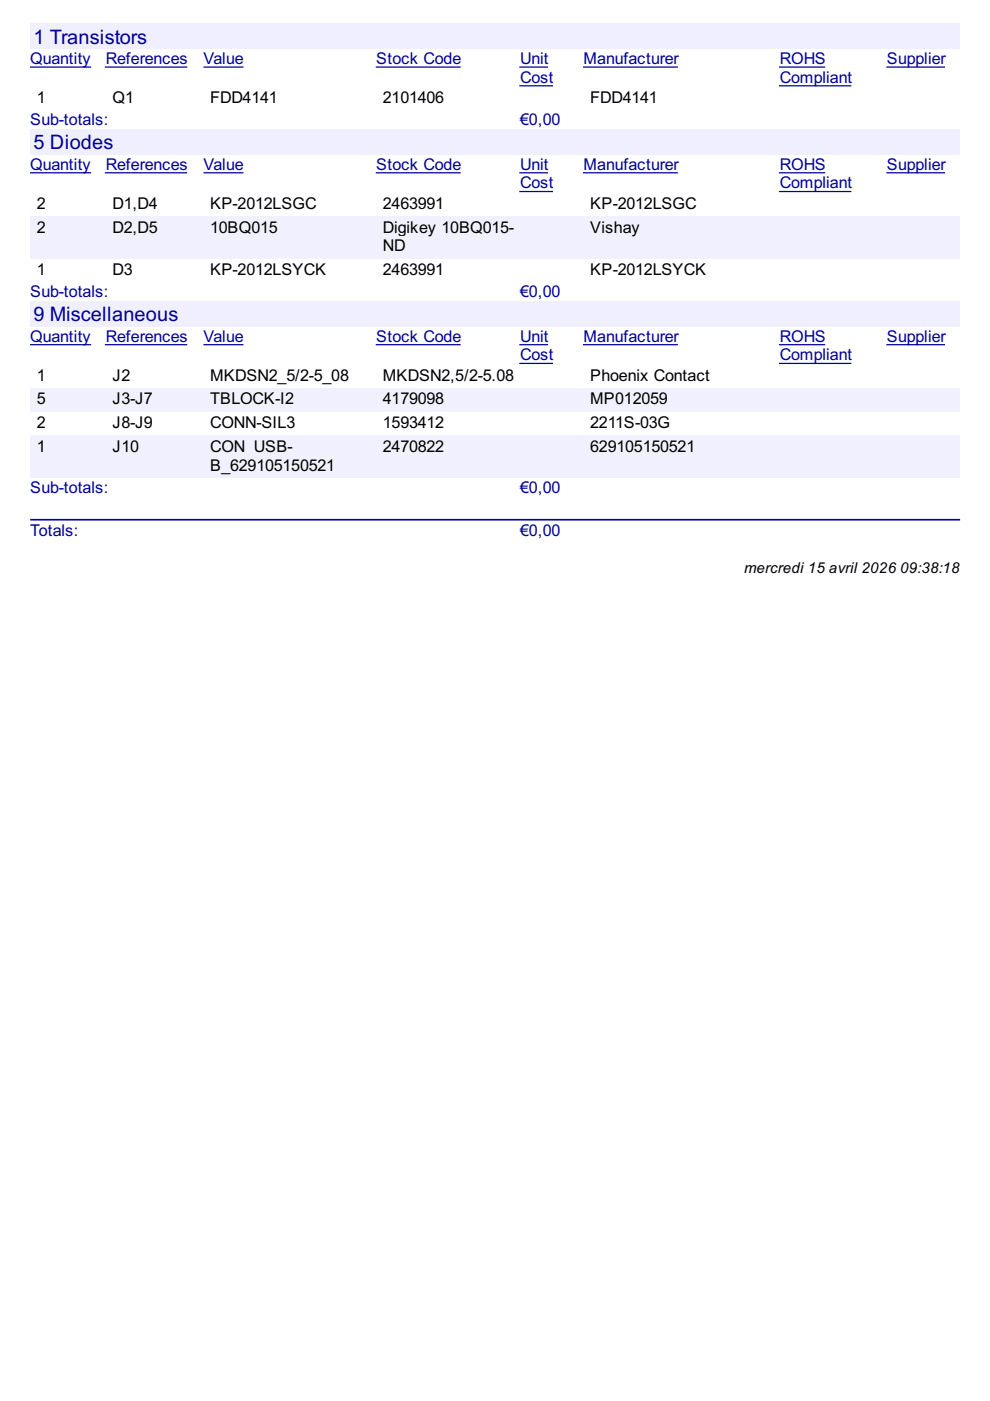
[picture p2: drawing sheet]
<svg xmlns="http://www.w3.org/2000/svg" width="210mm" height="297mm" viewBox="0 0 210 297" stroke-linecap="round" stroke-linejoin="round" font-family="sans-serif">
<defs><g id="words">
<g font-size="4.2" fill="#009">
<text x="7.1" y="9.2">1 Transistors</text>
<text x="7.1" y="31.6">5 Diodes</text>
<text x="7.1" y="68.1">9 Miscellaneous</text>
</g>
<g font-size="3.4" fill="#009">
<text x="6.4" y="13.6">Quantity</text>
<text x="22.5" y="13.6">References</text>
<text x="43.2" y="13.6">Value</text>
<text x="79.8" y="13.6">Stock Code</text>
<text x="110.3" y="13.6">Unit</text>
<text x="110.3" y="17.5">Cost</text>
<text x="123.7" y="13.6">Manufacturer</text>
<text x="165.4" y="13.6">ROHS</text>
<text x="165.4" y="17.5">Compliant</text>
<text x="188" y="13.6">Supplier</text>
<text x="6.4" y="26.5">Sub-totals:</text>
<text x="110.3" y="26.5">€0,00</text>
<text x="6.4" y="36">Quantity</text>
<text x="22.5" y="36">References</text>
<text x="43.2" y="36">Value</text>
<text x="79.8" y="36">Stock Code</text>
<text x="110.3" y="36">Unit</text>
<text x="123.7" y="36">Manufacturer</text>
<text x="165.4" y="36">ROHS</text>
<text x="188" y="36">Supplier</text>
<text x="110.3" y="39.9">Cost</text>
<text x="165.4" y="39.9">Compliant</text>
<text x="6.4" y="63">Sub-totals:</text>
<text x="110.3" y="63">€0,00</text>
<text x="6.4" y="72.4">Quantity</text>
<text x="22.5" y="72.4">References</text>
<text x="43.2" y="72.4">Value</text>
<text x="79.8" y="72.4">Stock Code</text>
<text x="110.3" y="72.4">Unit</text>
<text x="110.3" y="76.4">Cost</text>
<text x="123.7" y="72.4">Manufacturer</text>
<text x="165.4" y="72.4">ROHS</text>
<text x="165.4" y="76.4">Compliant</text>
<text x="188" y="72.4">Supplier</text>
<text x="6.4" y="104.5">Sub-totals:</text>
<text x="110.3" y="104.5">€0,00</text>
<text x="6.4" y="113.5">Totals:</text>
<text x="110.3" y="113.5">€0,00</text>
</g>
<g font-size="3.4">
<text x="7.8" y="21.9">1</text>
<text x="23.9" y="21.9">Q1</text>
<text x="44.6" y="21.9">FDD4141</text>
<text x="81.2" y="21.9">2101406</text>
<text x="125.1" y="21.9">FDD4141</text>
<text x="7.8" y="44.3">2</text>
<text x="23.9" y="44.3">D1,D4</text>
<text x="44.6" y="44.3">KP-2012LSGC</text>
<text x="81.2" y="44.3">2463991</text>
<text x="125.1" y="44.3">KP-2012LSGC</text>
<text x="7.8" y="49.3">2</text>
<text x="23.9" y="49.3">D2,D5</text>
<text x="44.6" y="49.3">10BQ015</text>
<text x="81.2" y="49.3">Digikey 10BQ015-</text>
<text x="81.2" y="53.3">ND</text>
<text x="125.1" y="49.3">Vishay</text>
<text x="7.8" y="58.3">1</text>
<text x="23.9" y="58.3">D3</text>
<text x="44.6" y="58.3">KP-2012LSYCK</text>
<text x="81.2" y="58.3">2463991</text>
<text x="125.1" y="58.3">KP-2012LSYCK</text>
<text x="7.8" y="80.7">1</text>
<text x="23.9" y="80.7">J2</text>
<text x="44.6" y="80.7">MKDSN2_5/2-5_08</text>
<text x="81.2" y="80.7">MKDSN2,5/2-5.08</text>
<text x="125.1" y="80.7">Phoenix Contact</text>
<text x="7.8" y="85.7">5</text>
<text x="23.9" y="85.7">J3-J7</text>
<text x="44.6" y="85.7">TBLOCK-I2</text>
<text x="81.2" y="85.7">4179098</text>
<text x="125.1" y="85.7">MP012059</text>
<text x="7.8" y="90.8">2</text>
<text x="7.8" y="95.8">1</text>
<text x="23.9" y="90.8">J8-J9</text>
<text x="23.9" y="95.8">J10</text>
<text x="44.6" y="90.8">CONN-SIL3</text>
<text x="44.6" y="95.8">CON_USB-</text>
<text x="81.2" y="90.8">1593412</text>
<text x="81.2" y="95.8">2470822</text>
<text x="125.1" y="90.8">2211S-03G</text>
<text x="125.1" y="95.8">629105150521</text>
<text x="44.6" y="99.8">B_629105150521</text>
</g>
<g font-size="3.2">
<text x="157.8" y="121.5">mercredi 15 avril 2026</text>
<text x="190.9" y="121.5">09:38:18</text>
</g>
</g></defs>
<g fill="#efefff">
<path d="M6.4 4.9h197.2v5.5h-197.2z"/>
<path d="M6.9 5h24.3v5.3h-24.3z"/>
</g>
<path d="M6.4 14.2h12.9M22.2 14.2h17.5M43.1 14.2h8.5M79.7 14.2h18M110.1 14.2h6.1M110.1 18.2h7.2M123.6 14.2h20.1M165.2 14.2h9.8M165.2 18.2h15.3M187.9 14.2h12.5" fill="none" stroke="#009" stroke-width=".26"/>
<g fill="#efefff">
<path d="M6.4 27.3h197.2v5.5h-197.2z"/>
<path d="M6.9 27.5h17.2v5.3h-17.2z"/>
</g>
<path d="M6.4 36.6h12.9M22.2 36.6h17.5M43.1 36.6h8.5M79.7 36.6h18M110.1 36.6h6.1M123.6 36.6h20.1M165.2 36.6h9.8M187.9 36.6h12.5M110.1 40.6h7.2M165.2 40.6h15.3" fill="none" stroke="#009" stroke-width=".26"/>
<g fill="#f0f0fe">
<path d="M6.4 45.8h16.1v9h-16.1z"/>
<path d="M7.7 46.1h2.1v4.2h-2.1z"/>
<path d="M22.5 45.8h20.7v9h-20.7z"/>
<path d="M23.8 46.1h9.8v4.2h-9.8z"/>
<path d="M43.2 45.8h36.6v9h-36.6z"/>
<path d="M44.5 46.1h14.5v4.2h-14.5z"/>
<path d="M79.8 45.8h30.5v9h-30.5z"/>
<path d="M81 46.1h28v4.2h-28z"/>
<path d="M81 50h5v4.3h-5z"/>
<path d="M110.3 45.8h13.4v9h-13.4z"/>
<path d="M123.7 45.8h41.7v9h-41.7z"/>
<path d="M124.9 46.1h10.9v4.2h-10.9z"/>
<path d="M165.4 45.8h22.6v9h-22.6z"/>
<path d="M188 45.8h15.6v9h-15.6z"/>
</g>
<g fill="#efefff">
<path d="M6.4 63.8h197.2v5.4h-197.2z"/>
<path d="M6.9 64.1h30.9v5.3h-30.9z"/>
</g>
<path d="M6.4 73.1h12.9M22.2 73.1h17.5M43.1 73.1h8.5M79.7 73.1h18M110.1 73.1h6.1M110.1 77.1h7.2M123.6 73.1h20.1M165.2 73.1h9.8M165.2 77.1h15.3M187.9 73.1h12.5" fill="none" stroke="#009" stroke-width=".26"/>
<g fill="#f0f0fe">
<path d="M6.4 82.2h16.1v5h-16.1z"/>
<path d="M7.7 82.3h2.1v4.3h-2.1z"/>
<path d="M22.5 82.2h20.7v5h-20.7z"/>
<path d="M23.8 82.3h8.8v4.3h-8.8z"/>
<path d="M43.2 82.2h36.6v5h-36.6z"/>
<path d="M44.5 82.3h18v4.3h-18z"/>
<path d="M79.8 82.2h30.5v5h-30.5z"/>
<path d="M81 82.3h13.2v4.3h-13.2z"/>
<path d="M110.3 82.2h13.4v5h-13.4z"/>
<path d="M123.7 82.2h41.7v5h-41.7z"/>
<path d="M124.9 82.3h16.7v4.3h-16.7z"/>
<path d="M165.4 82.2h22.6v5h-22.6z"/>
<path d="M188 82.2h15.6v5h-15.6z"/>
<path d="M6.4 92.3h16.1v9h-16.1z"/>
<path d="M7.7 92.4h2.1v4.2h-2.1z"/>
<path d="M22.5 92.3h20.7v9h-20.7z"/>
<path d="M23.8 92.4h5.8v4.2h-5.8z"/>
<path d="M43.2 92.3h36.6v9h-36.6z"/>
<path d="M44.5 92.4h17.7v4.2h-17.7z"/>
<path d="M44.5 96.4h26.7v4.2h-26.7z"/>
<path d="M79.8 92.3h30.5v9h-30.5z"/>
<path d="M81 92.4h13.2v4.2h-13.2z"/>
<path d="M110.3 92.3h13.4v9h-13.4z"/>
<path d="M123.7 92.3h41.7v9h-41.7z"/>
<path d="M124.9 92.4h22.5v4.2h-22.5z"/>
<path d="M165.4 92.3h22.6v9h-22.6z"/>
<path d="M188 92.3h15.6v9h-15.6z"/>
</g>
<path d="M6.6 110.2h196.8" fill="none" stroke="#009" stroke-width=".35"/>
<use href="#words"/>
</svg>
